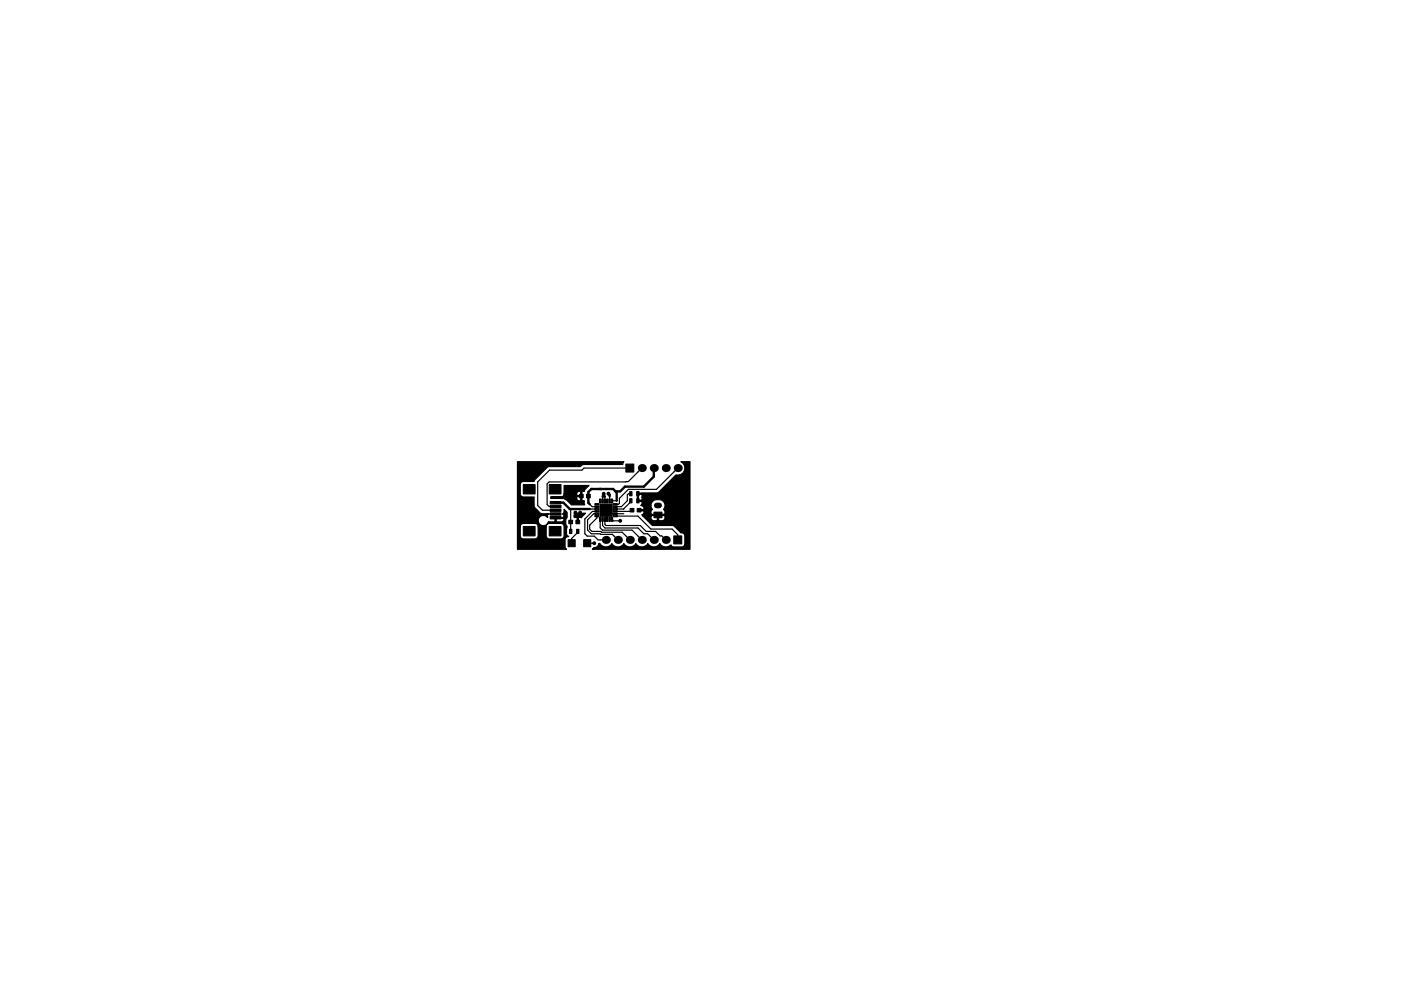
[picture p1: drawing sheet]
<svg xmlns="http://www.w3.org/2000/svg" width="297mm" height="210mm" viewBox="0 0 297 210" stroke-linecap="round" stroke-linejoin="round" font-family="sans-serif">
<g fill="#000" stroke="#000" stroke-width=".21">
<path d="M110.9 102.8h2.6v2h-2.6zM110.9 111.7h2.6v2h-2.6zM116.5 102.8h2.4v2h-2.4zM116.5 111.7h2.4v2h-2.4zM116.7 106.4h2.2v.5h-2.2zM116.7 107.2h2.2v.5h-2.2zM116.7 108h2.2v.5h-2.2zM116.7 108.8h2.2v.5h-2.2zM116.7 109.6h2.2v.5h-2.2zM120.5 114.5h1.4v1.5h-1.4zM120.6 110.4h.8v.7h-.8zM120.8 112.3h.4v.9h-.4z"/>
<path d="M122.1 110.4h.8v.7h-.8zM122.2 112.3h.6v.9h-.6zM122.8 104.9h.8v.7h-.8zM123.8 114.5h1.4v1.5h-1.4zM124.4 104.9h.8v.7h-.8zM126.1 106.8h.9v.3h-.9zM126.1 107.3h.9v.3h-.9zM126.1 107.8h.9v.3h-.9zM126.1 108.3h.9v.3h-.9zM126.1 108.8h.9v.3h-.9zM126.1 109.3h.9v.3h-.9zM127.1 105.9h.3v.8h-.3z"/>
<path d="M127.1 109.8h.3v.8h-.3zM127.2 108.2h1.3v1.3h-1.3zM127.2 106.9h1.3v1.3h-1.3zM127.6 105.9h.3v.8h-.3zM127.6 109.8h.3v.8h-.3zM128.1 105.9h.3v.8h-.3zM128.1 109.8h.3v.8h-.3zM128.5 108.2h1.3v1.3h-1.3zM128.5 106.9h1.3v1.3h-1.3zM128.6 105.9h.3v.8h-.3zM128.6 109.8h.3v.8h-.3zM129.1 105.9h.3v.8h-.3z"/>
<path d="M129.1 109.8h.3v.8h-.3zM129.6 105.9h.3v.8h-.3zM129.6 109.8h.3v.8h-.3zM130 109.3h.9v.3h-.9zM130 108.8h.9v.3h-.9zM130 108.3h.9v.3h-.9zM130 107.8h.9v.3h-.9zM130 107.3h.9v.3h-.9zM130 106.8h.9v.3h-.9zM133.6 107.9h.8v.7h-.8zM133.5 104.3h.5v.9h-.5zM133.5 105.8h.5v.9h-.5z"/>
<path d="M132.7 98.5h1.7v1.7h-1.7zM135.1 107.9h.8v.7h-.8zM135 104.3h.5v.9h-.5zM135 105.8h.5v.9h-.5zM138.6 108.6h1.7v1.2h-1.7zM142.9 113.7h1.6v1.7h-1.6z"/>
<circle cx="120" cy="104.7" r=".3"/>
<circle cx="120" cy="105.7" r=".3"/>
<circle cx="120" cy="103.7" r=".3"/>
<circle cx="121" cy="104.7" r=".3"/>
<circle cx="121" cy="105.7" r=".3"/>
<circle cx="121" cy="103.7" r=".3"/>
<circle cx="122" cy="104.7" r=".3"/>
<circle cx="122" cy="105.7" r=".3"/>
<circle cx="122" cy="103.7" r=".3"/>
<circle cx="122" cy="108.7" r=".3"/>
<circle cx="122" cy="109.5" r=".3"/>
<circle cx="123" cy="108.7" r=".3"/>
<circle cx="123" cy="109.5" r=".3"/>
<circle cx="126" cy="115.2" r=".3"/>
<circle cx="128" cy="104.7" r=".3"/>
<circle cx="128" cy="107.7" r=".3"/>
<circle cx="128" cy="108.7" r=".3"/>
<circle cx="129" cy="104.7" r=".3"/>
<circle cx="129" cy="107.7" r=".3"/>
<circle cx="129" cy="108.7" r=".3"/>
<circle cx="131.5" cy="110.5" r=".3"/>
</g>
<path d="M139.2 107.2h.6" fill="none" stroke="#000" stroke-width="1.2"/>
<g fill="#000">
<circle cx="136.1" cy="99.3" r=".85"/>
<circle cx="138.6" cy="99.3" r=".85"/>
<circle cx="141.2" cy="99.3" r=".85"/>
<circle cx="143.7" cy="99.3" r=".85"/>
<circle cx="128.5" cy="114.5" r=".85"/>
<circle cx="131" cy="114.5" r=".85"/>
<circle cx="133.5" cy="114.5" r=".85"/>
<circle cx="136.1" cy="114.5" r=".85"/>
<circle cx="138.6" cy="114.5" r=".85"/>
<circle cx="141.2" cy="114.5" r=".85"/>
</g>
<g fill="none" stroke="#000" stroke-width=".25">
<path d="M133.5 99.3h-9.7l-.4 .4h-6.9l-2.5 2.5v5l1 1h2.8M136.1 99.3l-2.9 2.9h-16.8l-.4 .5v4.3l.4 .4h1.4M143.7 99.3l-4.5 4.5h-6l-1.9 1.9v1.1l-.2 .2h-.6M115.8 109h2M120.8 108l.2 .2v4.5M122.5 112.7v.2l-1.3 1.3v1M124.5 115.2h1.5M125.1 108h1.4M125.1 107l.4 .5h1M126.5 109h-.6l-1.3 1.3v2.2l.8 .7 4.4 .2 1.2 1.1M126.5 108.5h-.9l-1.6 1.6v3.1l.5 .5h1.5l.8 .8h1.7M126.5 109.5v.4l-1.5 1.5v.9l.5 .4h1.9l.1 .2h4.4l1.6 1.6"/>
<path d="M127.2 110.2v1.8l.5 .5h6.3l2.1 2M127.8 110.2v1.3l.5 .5h7l1.2 1.2h.8l1.3 1.3M127.8 105.3v1M128.2 110.2v1l.3 .3h7.3l1.2 1.2h2l.9 1h.4l.9 .8M128.2 105.3v1M129.2 105.3v1M129.8 106.2h1M129.8 110.2l.2 .3h1.5M130.5 109.5h4.7l2.8 2.7h4.5l1.2 1.2v1.1M132.2 109l-3-.1-.4 .4v.9M133.8 106.2v.2l-1.6 1.6h-1.7M133.8 104.7h-.6l-.2 .3v1.2l-1.2 1.3h-1.3"/>
<path d="M134 108.2l-.2 .3h-3.3"/>
</g>
<path d="M138.6 99.3v1.8l-2.1 2.1h-4l-1 1h-1M117.8 106.6h1.7l1.3 1.4h4.3M127.8 105.3h.4M128 104.7v.6M129 104.7l.2 .3v.3M130.8 106.2v-1.7l-.8-.8h-4.6l-.6 .7v2.3l.3 .3" fill="none" stroke="#000" stroke-width=".5"/>
<path d="M109.7 98h22.6l-.3 .5h-8.2l-.7 .5h-6.6l-.5 .2-2.5 2.5-.3 .5h-2.3a.65 .65 0 0 0-.6 .6v2a.65 .65 0 0 0 .6 .6h2.3l.1 2.1 1.4 1.5h1.6l-.3 .3 .2 .4h-.2a1.1 1.1 0 0 0-1.7 .1 1.1 1.1 0 0 0 .5 1.7 1.1 1.1 0 0 0 1.5-.9l1.2 .1 .2-.1v-.6h.2v.6l.2 .1h1l.4-.2 .1-.4-.2-.1h-1.7v-.2l.2-.1 .2 .2h1a.49 .49 0 0 0 .5-.6l-.3-.3 .3-.2v-.8l.6 .7-.1 1.2a1.42 1.42 0 0 0 .1 1.7v.5a1.91 1.91 0 0 0 .1 1.6l.3 .1-.1 .1a.65 .65 0 0 0-.7 .6v1.5l.3 .5h-10.4v-4.8h.6v2a.65 .65 0 0 0 .6 .6h2.6a.65 .65 0 0 0 .6-.6v-2h1.7v2a.65 .65 0 0 0 .7 .6h2.4a.65 .65 0 0 0 .7-.6v-2a.65 .65 0 0 0-.7-.6h-2.4a.65 .65 0 0 0-.7 .6h-1.7a.65 .65 0 0 0-.6-.6h-2.6a.65 .65 0 0 0-.6 .6h-.6zM141 99.2h.3v.2l-.3 .1zM121.8 108.9h2.4l-.9 1-.5-.2-.2 .2v1h-.2v-1l-.2-.2-.4 .1zM116.8 105.4h2.1a.65 .65 0 0 0 .7-.7h2.6l.2 .4h.7v-.7a.53 .53 0 0 0-.5-.1 .53 .53 0 0 0-.4 .4h-2.6v-1.7h5.3l-.8 .7-.2 .6-.4-.1-.1 .2v1.7l.1 .2 .4-.1 .1 .9h-2.8l-1.4-1.3h-3v-.3h5.4a.56 .56 0 0 0 .3 .6 .56 .56 0 0 0 .6 0v-.7h-.7l-.2 .1zM127.7 107.5h1.6v1.5h-1.6v-1.1h.2v.7l.2 .3h.8l.2-.3-.1-.9-.9-.1-.4 .3zM135.1 104.6l4.4-.1 3.8-3.8a1.49 1.49 0 0 0 1.8-.9 1.49 1.49 0 0 0-.7-1.8h1.9v18.5h-20.7l.3-.3a.92 .92 0 0 0 1-.9h.3a1.48 1.48 0 0 0 2.5 0 1.48 1.48 0 0 0 2.6 0 1.48 1.48 0 0 0 2.5 0 1.48 1.48 0 0 0 2.5 0 1.48 1.48 0 0 0 2.6 0 1.51 1.51 0 0 0 2.3 .3l.2 .3 .5 .1h1.6a.65 .65 0 0 0 .7-.6v-1.7a.68 .68 0 0 0-.9-.6l-1.5-1.6h-4.5l-1.9-2h1.6v.5l.3 .4 .9 .1 .2-.2v-.9h.2v.9l.2 .2h.7l.5-.5v-.5l-.2-.1-4.4 .1-.3-.3a.53 .53 0 0 0 .3-.8h-1v-.3h1a.51 .51 0 0 0 .1-.5 .51 .51 0 0 0-.4-.4h1.9l.3 .9-.3 .4v.5l.2 .1h2.6l.2-.1v-.5l-.3-.4a1.33 1.33 0 0 0 0-1.7 1.33 1.33 0 0 0-1.6-.4 1.22 1.22 0 0 0-1.1 1.2h-2.1a.54 .54 0 0 0 .1-.8h-.9v-1.5h.3v1.2h.6l.1-.1v-1l-.1-.1h-.9z" fill="#000" stroke="#000" stroke-width=".25"/>
</svg>
